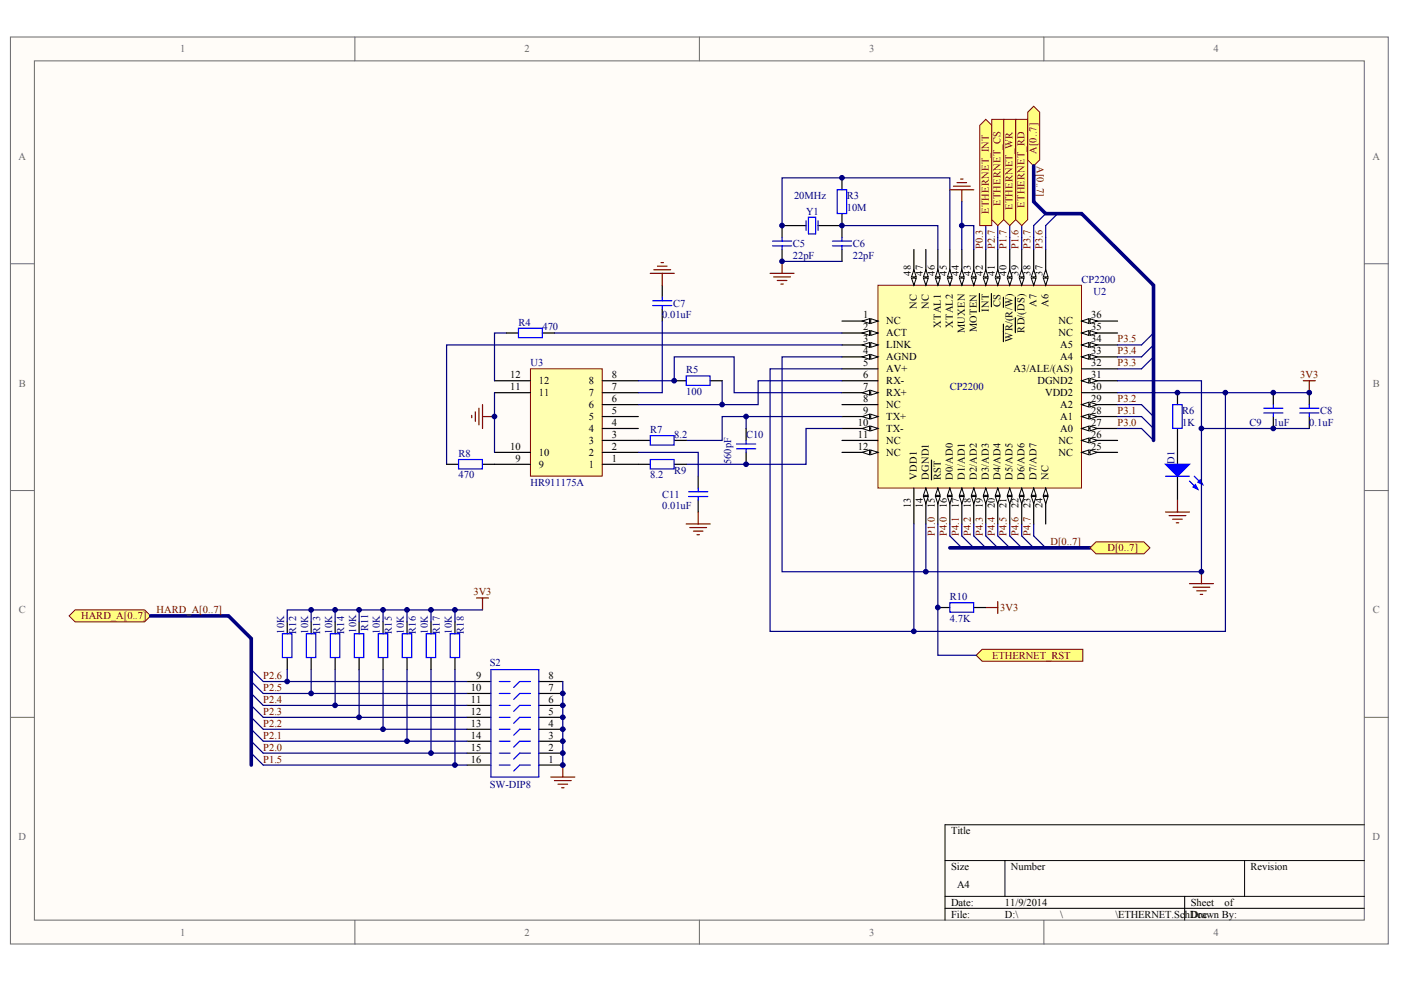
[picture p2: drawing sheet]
<svg xmlns="http://www.w3.org/2000/svg" width="287mm" height="202mm" viewBox="0 0 287 202" stroke-linecap="round" stroke-linejoin="round" font-family="sans-serif">
<defs><g id="words">
<g font-size="2.2" fill="#696969">
<text x="36.9" y="10.7">1</text>
<text x="107.4" y="10.7">2</text>
<text x="177.9" y="10.7">3</text>
<text x="248.4" y="10.7">4</text>
<text x="3.8" y="32.7">A</text>
<text x="281" y="32.7">A</text>
<text x="3.9" y="79.2">B</text>
<text x="281.1" y="79.2">B</text>
<text x="3.9" y="125.6">C</text>
<text x="281.1" y="125.6">C</text>
<text x="3.8" y="172.1">D</text>
<text x="281" y="172.1">D</text>
<text x="36.9" y="191.6">1</text>
<text x="107.4" y="191.6">2</text>
<text x="177.9" y="191.6">3</text>
<text x="248.4" y="191.6">4</text>
</g>
<g font-size="2.2" fill="#000080">
<text x="162.6" y="40.8">20MHz</text>
<text x="173.3" y="40.8">R3</text>
<text x="165" y="44">Y1</text>
<text x="173.3" y="43.2">10M</text>
<text x="162.3" y="53">22pF</text>
<text x="162.3" y="50.6">C5</text>
<text x="174.6" y="53">22pF</text>
<text x="174.6" y="50.6">C6</text>
<text x="221.4" y="57.9">CP2200</text>
<text x="135.6" y="65.2">0.01uF</text>
<text x="137.8" y="62.8">C7</text>
<text x="223.9" y="60.3">U2</text>
<text x="106.1" y="66.7">R4</text>
<text x="111" y="67.7">470</text>
<text x="108.6" y="75">U3</text>
<text x="140.5" y="76.5">R5</text>
<text x="140.5" y="80.9">100</text>
<text x="194.4" y="79.9">CP2200</text>
<text x="133.1" y="88.7">R7</text>
<text x="138" y="89.7">8.2</text>
<text x="152.7" y="89.7">C10</text>
<text x="242" y="87.2">1K</text>
<text x="242" y="84.8">R6</text>
<text x="255.8" y="87.2">C9</text>
<text x="260.7" y="87.2">1uF</text>
<text x="268" y="87.2">0.1uF</text>
<text x="270.2" y="84.8">C8</text>
<text x="93.9" y="93.6">R8</text>
<text x="93.9" y="98">470</text>
<text x="108.6" y="99.5">HR911175A</text>
<text x="133.1" y="98">8.2</text>
<text x="135.6" y="101.9">C11</text>
<text x="138" y="97">R9</text>
<text x="135.6" y="104.3">0.01uF</text>
<text x="194.4" y="122.9">R10</text>
<text x="194.4" y="127.3">4.7K</text>
<text x="100.3" y="136.4">S2</text>
<text x="100.3" y="161.3">SW-DIP8</text>
</g>
<g font-size="2.2">
<text x="176.7" y="65.2">1</text>
<text x="223.4" y="65.2">36</text>
<text x="176.7" y="67.7">2</text>
<text x="176.7" y="70.1">3</text>
<text x="181.4" y="66.5">NC</text>
<text x="181.4" y="68.9">ACT</text>
<text x="181.4" y="71.3">LINK</text>
<text x="216.7" y="68.9">NC</text>
<text x="216.7" y="66.5">NC</text>
<text x="217.1" y="71.3">A5</text>
<text x="223.4" y="70.1">34</text>
<text x="223.4" y="67.7">35</text>
<text x="104.5" y="77.5">12</text>
<text x="125.3" y="77.5">8</text>
<text x="176.7" y="75">5</text>
<text x="176.7" y="77.5">6</text>
<text x="176.7" y="72.6">4</text>
<text x="181.4" y="76.2">AV+</text>
<text x="181.4" y="73.8">AGND</text>
<text x="207.5" y="76.2">A3/ALE/(AS)</text>
<text x="217.1" y="73.8">A4</text>
<text x="223.4" y="77.5">31</text>
<text x="223.4" y="75">32</text>
<text x="223.4" y="72.6">33</text>
<text x="104.5" y="79.9">11</text>
<text x="110.3" y="81.1">11</text>
<text x="110.3" y="78.7">12</text>
<text x="120.5" y="83.6">6</text>
<text x="120.5" y="81.1">7</text>
<text x="120.5" y="78.7">8</text>
<text x="125.3" y="82.3">6</text>
<text x="125.3" y="79.9">7</text>
<text x="176.7" y="82.3">8</text>
<text x="176.7" y="79.9">7</text>
<text x="181.4" y="78.7">RX-</text>
<text x="181.4" y="83.6">NC</text>
<text x="181.4" y="81.1">RX+</text>
<text x="212.4" y="78.7">DGND2</text>
<text x="213.9" y="81.1">VDD2</text>
<text x="217.1" y="83.6">A2</text>
<text x="223.4" y="82.3">29</text>
<text x="223.4" y="79.9">30</text>
<text x="120.5" y="88.5">4</text>
<text x="120.5" y="86">5</text>
<text x="125.3" y="89.7">3</text>
<text x="125.3" y="87.2">4</text>
<text x="125.3" y="84.8">5</text>
<text x="175.6" y="89.7">11</text>
<text x="175.6" y="87.2">10</text>
<text x="176.7" y="84.8">9</text>
<text x="181.4" y="86">TX+</text>
<text x="181.4" y="88.5">TX-</text>
<text x="217.1" y="88.5">A0</text>
<text x="217.1" y="86">A1</text>
<text x="223.4" y="89.7">26</text>
<text x="223.4" y="87.2">27</text>
<text x="223.4" y="84.8">28</text>
<text x="104.5" y="92.1">10</text>
<text x="105.6" y="94.6">9</text>
<text x="110.3" y="95.8">9</text>
<text x="110.3" y="93.3">10</text>
<text x="120.5" y="95.8">1</text>
<text x="120.5" y="93.3">2</text>
<text x="120.5" y="90.9">3</text>
<text x="125.3" y="94.6">1</text>
<text x="125.3" y="92.1">2</text>
<text x="175.6" y="92.1">12</text>
<text x="181.4" y="90.9">NC</text>
<text x="181.4" y="93.3">NC</text>
<text x="216.7" y="93.3">NC</text>
<text x="216.7" y="90.9">NC</text>
<text x="223.4" y="92.1">25</text>
<text x="96.4" y="143.9">11</text>
<text x="96.4" y="141.5">10</text>
<text x="97.5" y="139.1">9</text>
<text x="112.3" y="143.9">6</text>
<text x="112.3" y="141.5">7</text>
<text x="112.3" y="139.1">8</text>
<text x="96.4" y="148.8">13</text>
<text x="96.4" y="146.4">12</text>
<text x="112.3" y="148.8">4</text>
<text x="112.3" y="146.4">5</text>
<text x="96.4" y="153.7">15</text>
<text x="96.4" y="151.3">14</text>
<text x="112.3" y="153.7">2</text>
<text x="112.3" y="151.3">3</text>
<text x="96.4" y="156.2">16</text>
<text x="112.3" y="156.2">1</text>
<text x="194.7" y="170.8">Title</text>
<text x="194.7" y="178.2">Size</text>
<text x="207" y="178.2">Number</text>
<text x="256" y="178.2">Revision</text>
<text x="194.7" y="185.5">Date:</text>
<text x="195.9" y="181.8">A4</text>
<text x="205.7" y="185.5">11/9/2014</text>
<text x="243.7" y="185.5">Sheet</text>
<text x="250.7" y="185.5">of</text>
<text x="194.7" y="187.9">File:</text>
<text x="205.7" y="187.9">D:\</text>
<text x="217" y="187.9">\</text>
<text x="228.4" y="187.9">\ETHERNET.Sc</text>
<text x="242.5" y="187.9">hDoc</text>
<text x="243.7" y="187.9">Drawn By:</text>
</g>
<g font-size="2.2" fill="#800000">
<text x="228.8" y="70.1">P3.5</text>
<text x="228.8" y="75">P3.3</text>
<text x="228.8" y="72.6">P3.4</text>
<text x="266.2" y="77.5">3V3</text>
<text x="228.8" y="82.3">P3.2</text>
<text x="228.8" y="87.2">P3.0</text>
<text x="228.8" y="84.8">P3.1</text>
<text x="215.1" y="111.7">D[0..7]</text>
<text x="226.7" y="112.9">D[0..7]</text>
<text x="32.1" y="125.6">HARD_A[0..7]</text>
<text x="96.9" y="121.9">3V3</text>
<text x="204.7" y="125.1">3V3</text>
<text x="16.6" y="126.8">HARD_A[0..7]</text>
<text x="203.1" y="134.9">ETHERNET_RST</text>
<text x="53.9" y="143.9">P2.4</text>
<text x="53.9" y="141.5">P2.5</text>
<text x="53.9" y="139.1">P2.6</text>
<text x="53.9" y="148.8">P2.2</text>
<text x="53.9" y="146.4">P2.3</text>
<text x="53.9" y="153.7">P2.0</text>
<text x="53.9" y="151.3">P2.1</text>
<text x="53.9" y="156.2">P1.5</text>
</g>
<g font-size="2.1" fill="#800000">
<text x="212.2" y="31.5" transform="rotate(-90 212.2 31.5)">A[0..7]</text>
<text x="212.2" y="34" transform="rotate(90 212.2 34)">A[0..7]</text>
<text x="202.4" y="43.8" transform="rotate(-90 202.4 43.8)">ETHERNET_INT</text>
<text x="204.9" y="42.1" transform="rotate(-90 204.9 42.1)">ETHERNET_CS</text>
<text x="207.3" y="43" transform="rotate(-90 207.3 43)">ETHERNET_WR</text>
<text x="209.8" y="42.5" transform="rotate(-90 209.8 42.5)">ETHERNET_RD</text>
<text x="201.2" y="51.1" transform="rotate(-90 201.2 51.1)">P0.3</text>
<text x="203.6" y="51.1" transform="rotate(-90 203.6 51.1)">P2.7</text>
<text x="206.1" y="51.1" transform="rotate(-90 206.1 51.1)">P1.7</text>
<text x="208.5" y="51.1" transform="rotate(-90 208.5 51.1)">P1.6</text>
<text x="211" y="51.1" transform="rotate(-90 211 51.1)">P3.7</text>
<text x="213.4" y="51.1" transform="rotate(-90 213.4 51.1)">P3.6</text>
<text x="191.4" y="109.8" transform="rotate(-90 191.4 109.8)">P1.0</text>
<text x="193.8" y="109.8" transform="rotate(-90 193.8 109.8)">P4.0</text>
<text x="196.3" y="109.8" transform="rotate(-90 196.3 109.8)">P4.1</text>
<text x="198.7" y="109.8" transform="rotate(-90 198.7 109.8)">P4.2</text>
<text x="201.2" y="109.8" transform="rotate(-90 201.2 109.8)">P4.3</text>
<text x="203.6" y="109.8" transform="rotate(-90 203.6 109.8)">P4.4</text>
<text x="206.1" y="109.8" transform="rotate(-90 206.1 109.8)">P4.5</text>
<text x="208.5" y="109.8" transform="rotate(-90 208.5 109.8)">P4.6</text>
<text x="211" y="109.8" transform="rotate(-90 211 109.8)">P4.7</text>
</g>
<g font-size="2.1">
<text x="186.5" y="56.5" transform="rotate(-90 186.5 56.5)">48</text>
<text x="188.9" y="56.5" transform="rotate(-90 188.9 56.5)">47</text>
<text x="191.4" y="56.5" transform="rotate(-90 191.4 56.5)">46</text>
<text x="193.8" y="56.5" transform="rotate(-90 193.8 56.5)">45</text>
<text x="196.3" y="56.5" transform="rotate(-90 196.3 56.5)">44</text>
<text x="198.7" y="56.5" transform="rotate(-90 198.7 56.5)">43</text>
<text x="201.2" y="56.5" transform="rotate(-90 201.2 56.5)">42</text>
<text x="203.6" y="56.5" transform="rotate(-90 203.6 56.5)">41</text>
<text x="206.1" y="56.5" transform="rotate(-90 206.1 56.5)">40</text>
<text x="208.5" y="56.5" transform="rotate(-90 208.5 56.5)">39</text>
<text x="211" y="56.5" transform="rotate(-90 211 56.5)">38</text>
<text x="213.4" y="56.5" transform="rotate(-90 213.4 56.5)">37</text>
<text x="187.7" y="63.2" transform="rotate(-90 187.7 63.2)">NC</text>
<text x="190.1" y="63.2" transform="rotate(-90 190.1 63.2)">NC</text>
<text x="202.4" y="63.8" transform="rotate(-90 202.4 63.8)">INT</text>
<text x="204.9" y="62.8" transform="rotate(-90 204.9 62.8)">CS</text>
<text x="212.2" y="62.8" transform="rotate(-90 212.2 62.8)">A7</text>
<text x="214.7" y="62.8" transform="rotate(-90 214.7 62.8)">A6</text>
<text x="192.6" y="67.2" transform="rotate(-90 192.6 67.2)">XTAL1</text>
<text x="195" y="67.2" transform="rotate(-90 195 67.2)">XTAL2</text>
<text x="197.5" y="68.3" transform="rotate(-90 197.5 68.3)">MUXEN</text>
<text x="199.9" y="68" transform="rotate(-90 199.9 68)">MOTEN</text>
<text x="207.3" y="70" transform="rotate(-90 207.3 70)">WR/(R/W)</text>
<text x="209.8" y="68.1" transform="rotate(-90 209.8 68.1)">RD/(DS)</text>
<text x="187.7" y="98.3" transform="rotate(-90 187.7 98.3)">VDD1</text>
<text x="190.1" y="98.3" transform="rotate(-90 190.1 98.3)">DGND1</text>
<text x="192.6" y="98.3" transform="rotate(-90 192.6 98.3)">RST</text>
<text x="195" y="98.3" transform="rotate(-90 195 98.3)">D0/AD0</text>
<text x="197.5" y="98.3" transform="rotate(-90 197.5 98.3)">D1/AD1</text>
<text x="199.9" y="98.3" transform="rotate(-90 199.9 98.3)">D2/AD2</text>
<text x="202.4" y="98.3" transform="rotate(-90 202.4 98.3)">D3/AD3</text>
<text x="204.9" y="98.3" transform="rotate(-90 204.9 98.3)">D4/AD4</text>
<text x="207.3" y="98.3" transform="rotate(-90 207.3 98.3)">D5/AD5</text>
<text x="209.8" y="98.3" transform="rotate(-90 209.8 98.3)">D6/AD6</text>
<text x="212.2" y="98.3" transform="rotate(-90 212.2 98.3)">D7/AD7</text>
<text x="214.7" y="98.3" transform="rotate(-90 214.7 98.3)">NC</text>
<text x="186.5" y="104.1" transform="rotate(-90 186.5 104.1)">13</text>
<text x="188.9" y="104.1" transform="rotate(-90 188.9 104.1)">14</text>
<text x="191.4" y="104.1" transform="rotate(-90 191.4 104.1)">15</text>
<text x="193.8" y="104.1" transform="rotate(-90 193.8 104.1)">16</text>
<text x="196.3" y="104.1" transform="rotate(-90 196.3 104.1)">17</text>
<text x="198.7" y="104.1" transform="rotate(-90 198.7 104.1)">18</text>
<text x="201.2" y="104.1" transform="rotate(-90 201.2 104.1)">19</text>
<text x="203.6" y="104.1" transform="rotate(-90 203.6 104.1)">20</text>
<text x="206.1" y="104.1" transform="rotate(-90 206.1 104.1)">21</text>
<text x="208.5" y="104.1" transform="rotate(-90 208.5 104.1)">22</text>
<text x="211" y="104.1" transform="rotate(-90 211 104.1)">23</text>
<text x="213.4" y="104.1" transform="rotate(-90 213.4 104.1)">24</text>
</g>
<g font-size="2.1" fill="#000080">
<text x="149.7" y="95.1" transform="rotate(-90 149.7 95.1)">560pF</text>
<text x="240.4" y="95.1" transform="rotate(-90 240.4 95.1)">D1</text>
<text x="58.2" y="129.8" transform="rotate(-90 58.2 129.8)">10K</text>
<text x="60.6" y="129.8" transform="rotate(-90 60.6 129.8)">R12</text>
<text x="63.1" y="129.8" transform="rotate(-90 63.1 129.8)">10K</text>
<text x="65.5" y="129.8" transform="rotate(-90 65.5 129.8)">R13</text>
<text x="68" y="129.8" transform="rotate(-90 68 129.8)">10K</text>
<text x="70.4" y="129.8" transform="rotate(-90 70.4 129.8)">R14</text>
<text x="72.9" y="129.6" transform="rotate(-90 72.9 129.6)">10K</text>
<text x="75.3" y="129.3" transform="rotate(-90 75.3 129.3)">R11</text>
<text x="77.8" y="129.8" transform="rotate(-90 77.8 129.8)">10K</text>
<text x="80.2" y="129.8" transform="rotate(-90 80.2 129.8)">R15</text>
<text x="82.7" y="129.8" transform="rotate(-90 82.7 129.8)">10K</text>
<text x="85.1" y="129.8" transform="rotate(-90 85.1 129.8)">R16</text>
<text x="87.6" y="129.8" transform="rotate(-90 87.6 129.8)">10K</text>
<text x="90.1" y="129.8" transform="rotate(-90 90.1 129.8)">R17</text>
<text x="92.5" y="129.8" transform="rotate(-90 92.5 129.8)">10K</text>
<text x="95" y="129.8" transform="rotate(-90 95 129.8)">R18</text>
</g>
</g></defs>
<g fill="#fffcf8" stroke="#696969" stroke-width=".2">
<path d="M2.1 7.6h282.1v185.7h-282.1z"/>
<path d="M7 12.5h272.3v175.9h-272.3z"/>
</g>
<path d="M72.7 7.6v4.9M143.2 7.6v4.9M213.7 7.6v4.9M2.1 54h4.9M279.3 54h4.9M2.1 100.5h4.9M279.3 100.5h4.9M2.1 146.9h4.9M279.3 146.9h4.9M72.7 188.5v4.9M143.2 188.5v4.9M213.7 188.5v4.9" fill="none" stroke="#696969" stroke-width=".2"/>
<path d="M193.5 176.2h85.8M205.7 176.2v7.4M254.8 176.2v7.4M279.3 168.9h-85.8v19.6M193.5 183.6h85.8M193.5 186h85.8M242.5 183.6v4.9" fill="none" stroke="#000" stroke-width=".2"/>
<path d="M179.7 58.4h41.7v41.6h-41.7z" fill="#ffffb0" stroke="#800000" stroke-width=".2"/>
<path d="M221.4 78h7.4M172.4 90.2h7.3" fill="none" stroke="#000" stroke-width=".25"/>
<g fill="#fffcf8" stroke="#000" stroke-width=".2">
<path d="M221.4 78l1.5-.5v1z"/>
<path d="M223.1 77.5l1.5 .5-1.5 .5z"/>
</g>
<path d="M172.4 75.5h7.3M172.4 78h7.3M221.4 75.5h7.4M172.4 82.9h7.3M172.4 92.6h7.3M187.1 100v7.3" fill="none" stroke="#000" stroke-width=".25"/>
<g fill="#fffcf8" stroke="#000" stroke-width=".2">
<path d="M178.3 92.2l1.4 .4-1.4 .5z"/>
<path d="M176.5 92.6l1.5-.4v.9z"/>
</g>
<path d="M172.4 85.3h7.3" fill="none" stroke="#000" stroke-width=".25"/>
<g fill="#fffcf8" stroke="#000" stroke-width=".2">
<path d="M178.3 84.8l1.4 .5-1.4 .5z"/>
<path d="M176.5 85.3l1.5-.5v1z"/>
</g>
<path d="M172.4 87.8h7.3" fill="none" stroke="#000" stroke-width=".25"/>
<g fill="#fffcf8" stroke="#000" stroke-width=".2">
<path d="M178.3 87.3l1.4 .5-1.4 .4z"/>
<path d="M176.5 87.8l1.5-.5v.9z"/>
</g>
<path d="M172.4 65.8h7.3" fill="none" stroke="#000" stroke-width=".25"/>
<g fill="#fffcf8" stroke="#000" stroke-width=".2">
<path d="M178.3 65.3l1.4 .5-1.4 .4z"/>
<path d="M176.5 65.8l1.5-.5v.9z"/>
</g>
<path d="M172.4 68.2h7.3" fill="none" stroke="#000" stroke-width=".25"/>
<g fill="#fffcf8" stroke="#000" stroke-width=".2">
<path d="M178.3 67.7l1.4 .5-1.4 .5z"/>
<path d="M176.5 68.2l1.5-.5v1z"/>
</g>
<path d="M172.4 70.6h7.3" fill="none" stroke="#000" stroke-width=".25"/>
<g fill="#fffcf8" stroke="#000" stroke-width=".2">
<path d="M178.3 70.2l1.4 .4-1.4 .5z"/>
<path d="M176.5 70.6l1.5-.4v.9z"/>
</g>
<path d="M172.4 73.1h7.3" fill="none" stroke="#000" stroke-width=".25"/>
<g fill="#fffcf8" stroke="#000" stroke-width=".2">
<path d="M178.3 72.6l1.4 .5-1.4 .5z"/>
<path d="M176.5 73.1l1.5-.5v1z"/>
</g>
<path d="M172.4 80.4h7.3" fill="none" stroke="#000" stroke-width=".25"/>
<g fill="#fffcf8" stroke="#000" stroke-width=".2">
<path d="M178.3 79.9l1.4 .5-1.4 .5z"/>
<path d="M176.5 80.4l1.5-.5v1z"/>
</g>
<path d="M189.5 100v7.3" fill="none" stroke="#000" stroke-width=".25"/>
<g fill="#fffcf8" stroke="#000" stroke-width=".2">
<path d="M189.5 100l.5 1.4h-1z"/>
<path d="M189 101.7h1l-.5 1.5z"/>
</g>
<path d="M192 100v7.3" fill="none" stroke="#000" stroke-width=".25"/>
<g fill="#fffcf8" stroke="#000" stroke-width=".2">
<path d="M192 100l.5 1.4h-1z"/>
<path d="M191.5 101.7h1l-.5 1.5z"/>
</g>
<path d="M190.7 94.2v4.1M194.4 100v7.3" fill="none" stroke="#000" stroke-width=".25"/>
<g fill="#fffcf8" stroke="#000" stroke-width=".2">
<path d="M194.4 100l.5 1.4h-.9z"/>
<path d="M194 101.7h.9l-.5 1.5z"/>
</g>
<path d="M196.9 100v7.3" fill="none" stroke="#000" stroke-width=".25"/>
<g fill="#fffcf8" stroke="#000" stroke-width=".2">
<path d="M196.9 100l.5 1.4h-1z"/>
<path d="M196.4 101.7h1l-.5 1.5z"/>
</g>
<path d="M199.4 100v7.3" fill="none" stroke="#000" stroke-width=".25"/>
<g fill="#fffcf8" stroke="#000" stroke-width=".2">
<path d="M199.4 100l.4 1.4h-.9z"/>
<path d="M198.9 101.7h.9l-.4 1.5z"/>
</g>
<path d="M201.8 100v7.3" fill="none" stroke="#000" stroke-width=".25"/>
<g fill="#fffcf8" stroke="#000" stroke-width=".2">
<path d="M201.8 100l.5 1.4h-1z"/>
<path d="M201.3 101.7h1l-.5 1.5z"/>
</g>
<path d="M204.3 100v7.3" fill="none" stroke="#000" stroke-width=".25"/>
<g fill="#fffcf8" stroke="#000" stroke-width=".2">
<path d="M204.3 100l.4 1.4h-.9z"/>
<path d="M203.8 101.7h.9l-.4 1.5z"/>
</g>
<path d="M206.7 100v7.3" fill="none" stroke="#000" stroke-width=".25"/>
<g fill="#fffcf8" stroke="#000" stroke-width=".2">
<path d="M206.7 100l.5 1.4h-1z"/>
<path d="M206.2 101.7h1l-.5 1.5z"/>
</g>
<path d="M209.2 100v7.3" fill="none" stroke="#000" stroke-width=".25"/>
<g fill="#fffcf8" stroke="#000" stroke-width=".2">
<path d="M209.2 100l.5 1.4h-1z"/>
<path d="M208.7 101.7h1l-.5 1.5z"/>
</g>
<path d="M211.6 100v7.3" fill="none" stroke="#000" stroke-width=".25"/>
<g fill="#fffcf8" stroke="#000" stroke-width=".2">
<path d="M211.6 100l.5 1.4h-1z"/>
<path d="M211.1 101.7h1l-.5 1.5z"/>
</g>
<path d="M214.1 100v7.3" fill="none" stroke="#000" stroke-width=".25"/>
<g fill="#fffcf8" stroke="#000" stroke-width=".2">
<path d="M214.1 100l.5 1.4h-1z"/>
<path d="M213.6 101.7h1l-.5 1.5z"/>
</g>
<path d="M221.4 92.6h7.4" fill="none" stroke="#000" stroke-width=".25"/>
<g fill="#fffcf8" stroke="#000" stroke-width=".2">
<path d="M221.4 92.6l1.5-.4v.9z"/>
<path d="M223.1 92.2l1.5 .4-1.5 .5z"/>
</g>
<path d="M221.4 90.2h7.4" fill="none" stroke="#000" stroke-width=".25"/>
<g fill="#fffcf8" stroke="#000" stroke-width=".2">
<path d="M221.4 90.2l1.5-.5v1z"/>
<path d="M223.1 89.7l1.5 .5-1.5 .5z"/>
</g>
<path d="M221.4 87.8h7.4" fill="none" stroke="#000" stroke-width=".25"/>
<g fill="#fffcf8" stroke="#000" stroke-width=".2">
<path d="M221.4 87.8l1.5-.5v.9z"/>
<path d="M223.1 87.3l1.5 .5-1.5 .4z"/>
</g>
<path d="M221.4 85.3h7.4" fill="none" stroke="#000" stroke-width=".25"/>
<g fill="#fffcf8" stroke="#000" stroke-width=".2">
<path d="M221.4 85.3l1.5-.5v1z"/>
<path d="M223.1 84.8l1.5 .5-1.5 .5z"/>
</g>
<path d="M221.4 82.9h7.4" fill="none" stroke="#000" stroke-width=".25"/>
<g fill="#fffcf8" stroke="#000" stroke-width=".2">
<path d="M221.4 82.9l1.5-.5v1z"/>
<path d="M223.1 82.4l1.5 .5-1.5 .5z"/>
</g>
<path d="M221.4 73.1h7.4M221.4 80.4h7.4" fill="none" stroke="#000" stroke-width=".25"/>
<g fill="#fffcf8" stroke="#000" stroke-width=".2">
<path d="M221.4 73.1l1.5-.5v1z"/>
<path d="M223.1 72.6l1.5 .5-1.5 .5z"/>
</g>
<path d="M221.4 70.6h7.4" fill="none" stroke="#000" stroke-width=".25"/>
<g fill="#fffcf8" stroke="#000" stroke-width=".2">
<path d="M221.4 70.6l1.5-.4v.9z"/>
<path d="M223.1 70.2l1.5 .4-1.5 .5z"/>
</g>
<path d="M221.4 68.2h7.4" fill="none" stroke="#000" stroke-width=".25"/>
<g fill="#fffcf8" stroke="#000" stroke-width=".2">
<path d="M221.4 68.2l1.5-.5v1z"/>
<path d="M223.1 67.7l1.5 .5-1.5 .5z"/>
</g>
<path d="M221.4 65.8h7.4" fill="none" stroke="#000" stroke-width=".25"/>
<g fill="#fffcf8" stroke="#000" stroke-width=".2">
<path d="M221.4 65.8l1.5-.5v.9z"/>
<path d="M223.1 65.3l1.5 .5-1.5 .4z"/>
</g>
<path d="M214.1 51.1v7.3" fill="none" stroke="#000" stroke-width=".25"/>
<g fill="#fffcf8" stroke="#000" stroke-width=".2">
<path d="M213.6 57h1l-.5 1.4z"/>
<path d="M214.1 55.2l.5 1.5h-1z"/>
</g>
<path d="M211.6 51.1v7.3" fill="none" stroke="#000" stroke-width=".25"/>
<g fill="#fffcf8" stroke="#000" stroke-width=".2">
<path d="M211.1 57h1l-.5 1.4z"/>
<path d="M211.6 55.2l.5 1.5h-1z"/>
</g>
<path d="M209.2 51.1v7.3" fill="none" stroke="#000" stroke-width=".25"/>
<g fill="#fffcf8" stroke="#000" stroke-width=".2">
<path d="M208.7 57h1l-.5 1.4z"/>
<path d="M209.2 55.2l.5 1.5h-1z"/>
</g>
<path d="M206.7 51.1v7.3M207.9 60.9v2.8M207.9 65v3.1" fill="none" stroke="#000" stroke-width=".25"/>
<g fill="#fffcf8" stroke="#000" stroke-width=".2">
<path d="M206.2 57h1l-.5 1.4z"/>
<path d="M206.7 55.2l.5 1.5h-1z"/>
</g>
<path d="M204.3 51.1v7.3M205.4 60.9v2M205.4 66.4v3.6" fill="none" stroke="#000" stroke-width=".25"/>
<g fill="#fffcf8" stroke="#000" stroke-width=".2">
<path d="M203.8 57h.9l-.4 1.4z"/>
<path d="M204.3 55.2l.4 1.5h-.9z"/>
</g>
<path d="M201.8 51.1v7.3M203 60.1v2.7" fill="none" stroke="#000" stroke-width=".25"/>
<g fill="#fffcf8" stroke="#000" stroke-width=".2">
<path d="M201.3 57h1l-.5 1.4z"/>
<path d="M201.8 55.2l.5 1.5h-1z"/>
</g>
<path d="M199.4 51.1v7.3M200.5 60.1v3.7" fill="none" stroke="#000" stroke-width=".25"/>
<g fill="#fffcf8" stroke="#000" stroke-width=".2">
<path d="M198.9 57h.9l-.4 1.4z"/>
<path d="M199.4 55.2l.4 1.5h-.9z"/>
</g>
<path d="M196.9 51.1v7.3" fill="none" stroke="#000" stroke-width=".25"/>
<g fill="#fffcf8" stroke="#000" stroke-width=".2">
<path d="M196.4 57h1l-.5 1.4z"/>
<path d="M196.9 55.2l.5 1.5h-1z"/>
</g>
<path d="M194.4 51.1v7.3" fill="none" stroke="#000" stroke-width=".25"/>
<g fill="#fffcf8" stroke="#000" stroke-width=".2">
<path d="M194 57h.9l-.5 1.4z"/>
<path d="M194.4 55.2l.5 1.5h-.9z"/>
</g>
<path d="M192 51.1v7.3" fill="none" stroke="#000" stroke-width=".25"/>
<g fill="#fffcf8" stroke="#000" stroke-width=".2">
<path d="M191.5 57h1l-.5 1.4z"/>
<path d="M192 55.2l.5 1.5h-1z"/>
</g>
<path d="M189.5 51.1v7.3" fill="none" stroke="#000" stroke-width=".25"/>
<g fill="#fffcf8" stroke="#000" stroke-width=".2">
<path d="M189 57h1l-.5 1.4z"/>
<path d="M189.5 55.2l.5 1.5h-1z"/>
</g>
<path d="M187.1 51.1v7.3" fill="none" stroke="#000" stroke-width=".25"/>
<g fill="#fffcf8" stroke="#000" stroke-width=".2">
<path d="M186.6 57h1l-.5 1.4z"/>
<path d="M187.1 55.2l.5 1.5h-1z"/>
</g>
<g fill="none" stroke="#000" stroke-width=".25">
<path d="M135.6 58.4v2.5M160.1 51.1v2.4M165 46.2h-4.9v2.4M167.5 46.2h4.9v2.4M172.4 51.1v2.4M135.6 63.3v2.5M142.9 97.5v2.5M152.7 87.8v2.4M152.7 92.6v2.5M241.1 90.2v4.9M241.1 97.5v4.9M260.7 80.4v2.5"/>
<path d="M260.7 85.3v2.5M268 80.4v2.5M268 85.3v2.5M142.9 102.4v2.5"/>
</g>
<g fill="none" stroke="#00f" stroke-width=".25">
<path d="M158.1 49.4h4M158.1 50.4h4M160.1 48.6v.8M160.1 50.4v.7M165 45.2v2M165.5 44.5h1.5v3.4h-1.5zM167.5 45.2v2M170.4 49.4h3.9M170.4 50.4h3.9M172.4 48.6v.8M172.4 50.4v.7M133.6 61.6h3.9"/>
<path d="M133.6 62.6h3.9M135.6 60.9v.7M135.6 62.6v.7M142.9 100v.7M150.8 91.9h3.9M150.8 90.9h3.9M152.7 90.2v.7M152.7 91.9v.7M238.6 97.5h4.9M243.5 98.5l1.7 1.7M244.5 97.5l1.7 1.7M258.7 83.6h3.9"/>
<path d="M258.7 84.6h3.9M260.7 82.9v.7M260.7 84.6v.7M266.1 83.6h3.9M266.1 84.6h3.9M268 82.9v.7M268 84.6v.7M141 100.7h3.9M141 101.7h3.9M142.9 101.7v.7"/>
</g>
<g fill="none" stroke="#800000" stroke-width=".25">
<path d="M194.4 38.9h5M195.2 38.1h3.4M195.9 37.4h2M196.7 36.7h.4M196.9 38.9v2.4M157.7 56h4.9M158.4 56.7h3.4M159.1 57.4h2M159.9 58.2h.4M160.1 53.5v2.5M266.8 78h2.5M268 78v2.4"/>
<path d="M201.8 124.4h2.5M204.3 123.2v2.4"/>
</g>
<g fill="none" stroke="#000080" stroke-width=".25">
<path d="M160.1 46.2v-9.8h34.3v14.7M160.1 53.5h12.3M172.4 46.2h19.6v4.9M196.9 51.1v-4.9h2.5v4.9M201.8 46.2v4.9M204.3 46.2v2.4M206.7 46.2v2.4M209.2 46.2v2.4M211.6 46.2v2.4M214.1 46.2v2.4M194.4 107.3v2.5M196.9 107.3v2.5"/>
<path d="M199.4 107.3v2.5M201.8 107.3v2.5M204.3 107.3v2.5M206.7 107.3v2.5M209.2 107.3v2.5M211.6 107.3v2.5"/>
</g>
<g fill="#00f" stroke="#00f" stroke-width=".25">
<path d="M238.6 95.1h4.9l-2.4 2.4z"/>
<path d="M244.2 99.7l.5-.5 .5 1z"/>
<path d="M245.2 98.8l.5-.5 .5 .9z"/>
</g>
<path d="M108.6 75.5h14.7v22h-14.7z" fill="#ffffb0" stroke="#800000" stroke-width=".2"/>
<g fill="none" stroke="#000" stroke-width=".25">
<path d="M172.4 36.4v2.5M172.4 43.8v2.4M101.2 78h7.4M103.7 68.2h2.4M111 68.2h2.5M123.3 78h7.4M138 78h2.5M145.4 78h2.4M91.4 95.1h2.5M98.8 95.1h9.8M101.2 92.6h7.4M101.2 80.4h7.4"/>
<path d="M123.3 95.1h9.8M123.3 92.6h7.4M123.3 90.2h9.8M123.3 87.8h7.4M123.3 85.3h7.4M123.3 82.9h7.4M123.3 80.4h7.4M138 95.1h2.5M138 90.2h2.5M241.1 80.4v2.5M241.1 87.8v2.4M192 124.4h2.4"/>
<path d="M199.4 124.4h2.4"/>
</g>
<g fill="none" stroke="#000080" stroke-width=".25">
<path d="M196.9 41.3v4.9M103.7 68.2h-2.5v9.8M113.5 68.2h58.9M130.7 78h7.3v-4.9h12.3v7.3h22.1M135.6 65.8v14.6h-4.9M147.8 78v4.9h-17.1M172.4 73.1h-12.3v44h29.4v-9.8M172.4 75.5h-14.7v53.8h29.4v-22M172.4 78h-17.2v4.9h-7.4M172.4 70.6h-81v24.5M228.8 78h17.2v39.1h-56.5M101.2 80.4v12.2"/>
<path d="M130.7 92.6h12.2v4.9M152.7 85.3h-4.9v4.9h-7.3M172.4 85.3h-19.7v2.5M172.4 87.8h-7.4v7.3h-24.5M246 87.8h22M250.9 80.4h17.1"/>
</g>
<g fill="none" stroke="#800000" stroke-width=".25">
<path d="M133.1 56h4.9M133.9 55.2h3.4M134.6 54.5h2M135.3 53.8h.5M135.6 56v2.4M96.6 85.1v.5M97.3 84.3v2M98 83.6v3.4M98.8 82.9v4.9M98.8 85.3h2.4M140.5 107.3h4.9M141.2 108h3.5"/>
<path d="M142 108.8h1.9M142.7 109.5h.5M142.9 104.9v2.4M243.5 119.5h4.9M246 117.1v2.4M244.2 120.3h3.5M245 121h1.9M245.7 121.7h.5"/>
</g>
<path d="M171.4 38.9h1.9v4.8h-1.9zM106.1 67.2h4.9v2h-4.9zM140.5 77h4.9v1.9h-4.9zM93.9 94.1h4.9v1.9h-4.9zM133.1 89.2h4.9v2h-4.9zM133.1 94.1h4.9v1.9h-4.9zM240.1 82.9h1.9v4.8h-1.9zM194.4 123.4h4.9v2h-4.9z" fill="none" stroke="#00f" stroke-width=".25"/>
<path d="M200.6 25.7l1.2-1.3 1.2 1.3v20.5h-2.4z" fill-rule="evenodd" fill="#ffff80" stroke="#800000" stroke-width=".2"/>
<path d="M204.3 48.6v2.5M206.7 48.6v2.5M209.2 48.6v2.5M211.6 48.6v2.5M214.1 48.6v2.5" fill="none" stroke="#000080" stroke-width=".25"/>
<g fill="#ffff80" stroke="#800000" stroke-width=".2">
<path d="M203 24.4h2.5v20.6l-1.2 1.2-1.3-1.2z" fill-rule="evenodd"/>
<path d="M205.5 24.4h2.4v20.6l-1.2 1.2-1.2-1.2z" fill-rule="evenodd"/>
<path d="M207.9 24.4h2.5v20.6l-1.2 1.2-1.3-1.2z" fill-rule="evenodd"/>
</g>
<path d="M214.1 43.8l-2.5 2.4M216.5 43.8l-2.4 2.4M236.1 68.2l-2.4 2.4h-4.9M236.1 70.6l-2.4 2.5h-4.9M236.1 73.1l-2.4 2.4h-4.9M228.8 80.4h22.1v48.9h-63.8M228.8 82.9h4.9l2.4 2.4M228.8 85.3h4.9l2.4 2.5M228.8 87.8h4.9l2.4 2.4" fill="none" stroke="#000080" stroke-width=".25"/>
<path d="M238.6 104.9h4.9M239.3 105.6h3.5M240.1 106.3h1.9M240.8 107.1h.5M241.1 102.4v2.5" fill="none" stroke="#800000" stroke-width=".25"/>
<path d="M210.4 23l1.2-1.2 1.2 1.2v9.8l-1.2 1.2-1.2-1.2z" fill-rule="evenodd" fill="#ffff80" stroke="#800000" stroke-width=".2"/>
<path d="M211.6 34v7.3l2.5 2.5h7.3l14.7 14.6v31.8M194.4 112.2h28.7" fill="none" stroke="#000080" stroke-width=".74"/>
<path d="M194.4 109.8l2.5 2.4M196.9 109.8l2.5 2.4M199.4 109.8l2.4 2.4M201.8 109.8l2.5 2.4M204.3 109.8l2.4 2.4M206.7 109.8l2.5 2.4M209.2 109.8l2.4 2.4M211.6 109.8l2.5 2.4" fill="none" stroke="#000080" stroke-width=".25"/>
<g fill="#ffff80" stroke="#800000" stroke-width=".2">
<path d="M223.1 112.2l1.3-1.2h9.8l1.2 1.2-1.2 1.2h-9.8z" fill-rule="evenodd"/>
<path d="M199.8 134.2l1.3-1.2h20.6v2.4h-20.6z" fill-rule="evenodd"/>
</g>
<g fill="none" stroke="#000080" stroke-width=".25">
<path d="M192 107.3v26.9h7.8M53.9 139.6h4.9M58.8 137.1v2.5h36.8M63.7 137.1v4.9M68.6 137.1v7.4M73.5 137.1v9.8M78.4 137.1v12.3M83.3 137.1v14.7M88.2 137.1v17.1M93.1 137.1v19.6M115.2 139.6v17.1M53.9 142h41.7"/>
<path d="M53.9 144.5h41.7M53.9 146.9h41.7M53.9 149.4h41.7M53.9 151.8h41.7M53.9 154.2h41.7M53.9 156.7h41.7"/>
</g>
<g fill="none" stroke="#000" stroke-width=".25">
<path d="M58.8 127.4v2.4M58.8 134.7v2.4M63.7 127.4v2.4M63.7 134.7v2.4M68.6 127.4v2.4M68.6 134.7v2.4M73.5 127.4v2.4M73.5 134.7v2.4M78.4 127.4v2.4M78.4 134.7v2.4M83.3 127.4v2.4M83.3 134.7v2.4"/>
<path d="M88.2 127.4v2.4M88.2 134.7v2.4M93.1 127.4v2.4M93.1 134.7v2.4M95.6 139.6h4.9M110.3 139.6h4.9M95.6 156.7h4.9M95.6 154.2h4.9M95.6 151.8h4.9M95.6 149.4h4.9M95.6 146.9h4.9M95.6 144.5h4.9"/>
<path d="M95.6 142h4.9M110.3 156.7h4.9M110.3 154.2h4.9M110.3 151.8h4.9M110.3 149.4h4.9M110.3 146.9h4.9M110.3 144.5h4.9M110.3 142h4.9"/>
</g>
<g fill="none" stroke="#00f" stroke-width=".25">
<path d="M57.8 129.8h2v4.9h-2zM62.7 129.8h2v4.9h-2zM67.6 129.8h2v4.9h-2zM72.5 129.8h2v4.9h-2zM77.4 129.8h2v4.9h-2zM82.3 129.8h2v4.9h-2zM87.3 129.8h1.9v4.9h-1.9zM92.2 129.8h1.9v4.9h-1.9zM100.5 137.1h9.8v22h-9.8zM102.2 139.6h2.2M108.6 139.6h-2.2l-1.2 1.2M102.2 142h2.2"/>
<path d="M102.2 144.5h2.2M102.2 146.9h2.2M102.2 149.4h2.2M102.2 151.8h2.2M102.2 154.2h2.2M102.2 156.7h2.2M108.6 142h-2.2l-1.2 1.2M108.6 144.5h-2.2l-1.2 1.2M108.6 146.9h-2.2l-1.2 1.2M108.6 149.4h-2.2l-1.2 1.2M108.6 151.8h-2.2l-1.2 1.2M108.6 154.2h-2.2l-1.2 1.3"/>
<path d="M108.6 156.7h-2.2l-1.2 1.2"/>
</g>
<path d="M97.6 122.5h2.4M98.8 122.5v2.4M112.8 159.1h4.9M113.5 159.9h3.4M115.2 156.7v2.4M114.2 160.6h2M115 161.3h.5" fill="none" stroke="#800000" stroke-width=".25"/>
<path d="M14.2 126.1l1.2-1.2h14.2l1.2 1.2-1.2 1.3h-14.2z" fill-rule="evenodd" fill="#ffff80" stroke="#800000" stroke-width=".2"/>
<g fill="none" stroke="#000080" stroke-width=".25">
<path d="M51.4 139.6l2.5 2.4M51.4 137.1l2.5 2.5M58.8 127.4v-2.5h19.6v2.5M63.7 124.9v2.5M68.6 124.9v2.5M73.5 124.9v2.5M78.4 124.9h4.9v2.5M83.3 124.9h4.9M88.2 127.4v-2.5h4.9v2.5M93.1 124.9h5.7M51.4 154.2l2.5 2.5M51.4 151.8l2.5 2.4"/>
<path d="M51.4 149.4l2.5 2.4M51.4 146.9l2.5 2.5M51.4 144.5l2.5 2.4M51.4 142l2.5 2.5"/>
</g>
<path d="M30.8 126.1h16l4.6 4.7v25.9" fill="none" stroke="#000080" stroke-width=".74"/>
<g fill="#000080" stroke="#000080" stroke-width=".2">
<circle cx="58.8" cy="139.6" r=".48"/>
<circle cx="63.7" cy="142" r=".48"/>
<circle cx="63.7" cy="124.9" r=".48"/>
<circle cx="68.6" cy="144.5" r=".48"/>
<circle cx="68.6" cy="124.9" r=".48"/>
<circle cx="73.5" cy="146.9" r=".48"/>
<circle cx="73.5" cy="124.9" r=".48"/>
<circle cx="78.4" cy="149.3" r=".48"/>
<circle cx="78.4" cy="124.9" r=".48"/>
<circle cx="83.3" cy="151.8" r=".48"/>
<circle cx="83.3" cy="124.9" r=".48"/>
<circle cx="88.2" cy="154.2" r=".48"/>
<circle cx="88.2" cy="124.9" r=".48"/>
<circle cx="93.1" cy="156.7" r=".48"/>
<circle cx="93.1" cy="124.9" r=".48"/>
<circle cx="101.2" cy="85.3" r=".48"/>
<circle cx="115.2" cy="156.7" r=".48"/>
<circle cx="115.2" cy="154.2" r=".48"/>
<circle cx="115.2" cy="151.8" r=".48"/>
<circle cx="115.2" cy="149.3" r=".48"/>
<circle cx="115.2" cy="146.9" r=".48"/>
<circle cx="115.2" cy="144.5" r=".48"/>
<circle cx="115.2" cy="142" r=".48"/>
<circle cx="138" cy="78" r=".48"/>
<circle cx="147.8" cy="82.9" r=".48"/>
<circle cx="152.7" cy="95.1" r=".48"/>
<circle cx="152.7" cy="85.3" r=".48"/>
<circle cx="160.1" cy="53.5" r=".48"/>
<circle cx="160.1" cy="46.2" r=".48"/>
<circle cx="172.4" cy="46.2" r=".48"/>
<circle cx="172.4" cy="36.4" r=".48"/>
<circle cx="187.1" cy="129.3" r=".48"/>
<circle cx="189.5" cy="117.1" r=".48"/>
<circle cx="192" cy="124.4" r=".48"/>
<circle cx="196.9" cy="46.2" r=".48"/>
<circle cx="241" cy="80.4" r=".48"/>
<circle cx="245.9" cy="117.1" r=".48"/>
<circle cx="245.9" cy="87.7" r=".48"/>
<circle cx="250.9" cy="80.4" r=".48"/>
<circle cx="260.7" cy="87.7" r=".48"/>
<circle cx="260.7" cy="80.4" r=".48"/>
<circle cx="268" cy="80.4" r=".48"/>
</g>
<use href="#words"/>
</svg>
